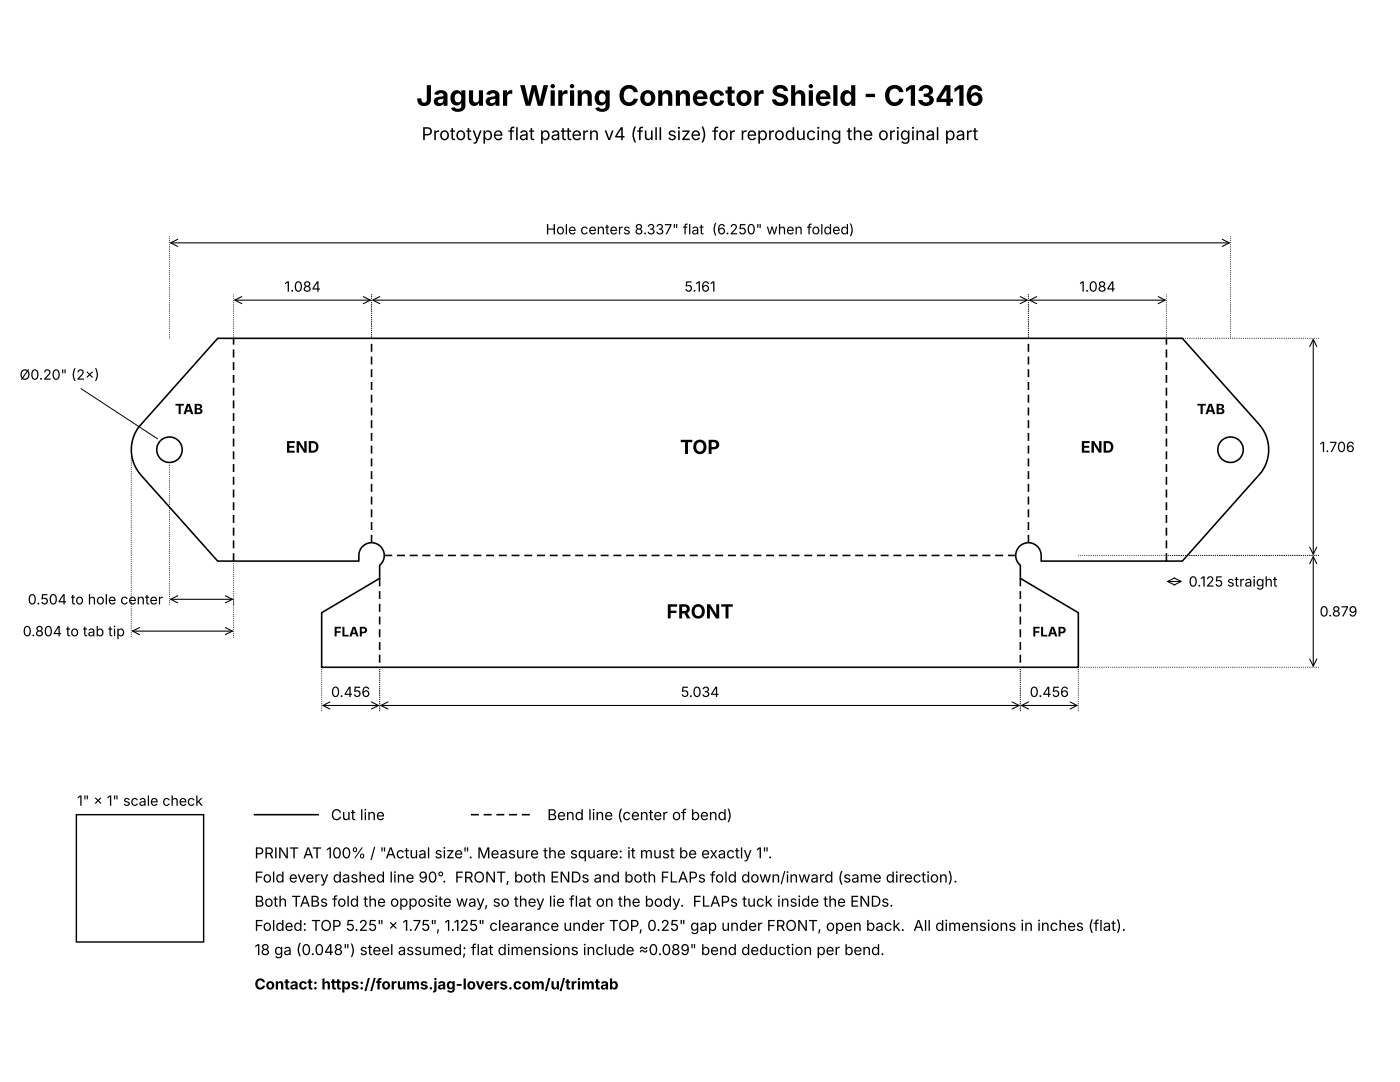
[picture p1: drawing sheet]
<svg xmlns="http://www.w3.org/2000/svg" width="279mm" height="216mm" viewBox="0 0 279 216" stroke-linecap="round" stroke-linejoin="round" font-family="sans-serif">
<defs><g id="words">
<text font-size="5.6" x="83.1" y="21.1">Jaguar Wiring Connector Shield - C13416</text>
<g font-size="3.9">
<text x="135.7" y="90.6">TOP</text>
<text x="133" y="123.4">FRONT</text>
</g>
<text font-size="3.5" x="84.1" y="28">Prototype flat pattern v4 (full size) for reproducing the original part</text>
<g font-size="3.2">
<text x="57.1" y="90.3">END</text>
<text x="215.7" y="90.3">END</text>
</g>
<g font-size="3">
<text x="66" y="163.7">Cut line</text>
<text x="109.2" y="163.7">Bend line (center of bend)</text>
<text x="50.8" y="171.3">PRINT AT 100% / &quot;Actual size&quot;. Measure the square: it must be exactly 1&quot;.</text>
<text x="50.8" y="176.1">Fold every dashed line 90°. FRONT, both ENDs and both FLAPs fold down/inward (same direction).</text>
<text x="50.8" y="180.9">Both TABs fold the opposite way, so they lie flat on the body. FLAPs tuck inside the ENDs.</text>
<text x="50.8" y="185.7">Folded: TOP 5.25&quot; × 1.75&quot;, 1.125&quot; clearance under TOP, 0.25&quot; gap under FRONT, open back. All dimensions in inches (flat).</text>
<text x="50.8" y="190.6">18 ga (0.048&quot;) steel assumed; flat dimensions include ≈0.089&quot; bend deduction per bend.</text>
<text x="50.8" y="197.4">Contact: https://forums.jag-lovers.com/u/trimtab</text>
</g>
<g font-size="2.8">
<text x="108.9" y="46.8">Hole centers 8.337&quot; flat (6.250&quot; when folded)</text>
<text x="56.8" y="58.2">1.084</text>
<text x="136.6" y="58.2">5.161</text>
<text x="215.4" y="58.2">1.084</text>
<text x="3.9" y="75.8">Ø0.20&quot; (2×)</text>
<text x="34.9" y="82.6">TAB</text>
<text x="238.9" y="82.6">TAB</text>
<text x="263.4" y="90.2">1.706</text>
<text x="237.2" y="117.1">0.125 straight</text>
<text x="5.5" y="120.6">0.504 to hole center</text>
<text x="263.4" y="123">0.879</text>
<text x="4.5" y="127">0.804 to tab tip</text>
<text x="66.1" y="139.1">0.456</text>
<text x="135.8" y="139.1">5.034</text>
<text x="205.5" y="139.1">0.456</text>
<text x="15.4" y="160.8">1&quot; × 1&quot; scale check</text>
</g>
<g font-size="2.6">
<text x="66.6" y="127">FLAP</text>
<text x="206" y="127">FLAP</text>
</g>
</g></defs>
<g fill="none" stroke="#000" stroke-width=".32">
<path d="M43.4 67.5h192.6l15.3 17.2a7.6 7.6 0 0 1 .4 9.6l-15.7 17.7h-28.2v-1.2a2.54 2.54 0 0 0-3.6-2.3 2.54 2.54 0 0 0-.6 4.3v2.6l11.6 6.9v10.8h-151v-10.8l11.6-6.9v-2.6a2.54 2.54 0 0 0-.4-4.2 2.54 2.54 0 0 0-3.8 1.9v1.5h-28.2l-15.3-17.2a7.6 7.6 0 0 1-.4-9.6zM50.8 162.6h12.7"/>
<circle cx="33.8" cy="89.7" r="2.54"/>
<circle cx="245.6" cy="89.7" r="2.54"/>
</g>
<path d="M15.2 162.6h25.4v25.4h-25.4z" fill="none" stroke="#000" stroke-width=".28"/>
<path d="M46.6 112v-44.5M74.2 108.3v-40.8M75.8 115.4v17.7M76.7 110.8h126M203.6 115.4v17.7M205.2 108.3v-40.8M232.8 112v-44.5M94 162.6h12.7" fill="none" stroke="#000" stroke-width=".32" stroke-dasharray="1.6 1" stroke-linecap="butt"/>
<g fill="none" stroke="#000" stroke-width=".2" stroke-dasharray=".1 .2" stroke-linecap="butt">
<path d="M33.8 67.5v-20.3M46.6 67.5v-8.9M74.2 67.5v-8.9M205.2 67.5v-8.9M232.8 67.5v-8.9M232.8 67.5h30.6M245.6 67.5v-20.3M26.2 91v36.2M33.8 92.8v28.1M46.6 112v8.9M46.6 119.6v7.6M215.2 110.8h48.2"/>
<path d="M232.8 110.8h30.6M64.2 133.1v8.9M75.8 133.1v8.9M203.6 133.1v8.9M215.2 133.1v8.9M215.2 133.1h48.2"/>
</g>
<g fill="none" stroke="#000" stroke-width=".21">
<path d="M34.1 48.5h211.2M35.5 47.8l-1.4 .7 1.4 .7M46.9 59.9h27M48.3 59.2l-1.4 .7 1.4 .7M72.5 59.2l1.4 .7-1.4 .7M74.4 59.9h130.6M75.8 59.2l-1.4 .7 1.4 .7M203.6 59.2l1.4 .7-1.4 .7M205.5 59.9h27M206.9 59.2l-1.4 .7 1.4 .7M231.1 59.2l1.4 .7-1.4 .7M243.9 47.8l1.4 .7-1.4 .7"/>
<path d="M261.4 69.2l.7-1.5 .7 1.5M262.1 67.7v42.9M34.1 119.6h12.3M35.5 118.9l-1.4 .7 1.4 .7M45 118.9l1.4 .7-1.4 .7M233 116h2.7M234.3 115.3l1.4 .7-1.4 .7M234.4 115.3l-1.4 .7 1.4 .7M261.4 109.2l.7 1.4 .7-1.4M261.4 112.5l.7-1.4 .7 1.4M262.1 111.1v21.8M26.4 125.9h20"/>
<path d="M27.9 125.2l-1.5 .7 1.5 .7M45 125.2l1.4 .7-1.4 .7M261.4 131.5l.7 1.4 .7-1.4M64.4 140.8h11.1M65.8 140.1l-1.4 .7 1.4 .7M74.1 140.1l1.4 .7-1.4 .7M76 140.8h127.4M77.4 140.1l-1.4 .7 1.4 .7M202 140.1l1.4 .7-1.4 .7M203.9 140.8h11.1M205.3 140.1l-1.4 .7 1.4 .7M213.6 140.1l1.4 .7-1.4 .7"/>
</g>
<path d="M16.2 77.5l15.3 10.1" fill="none" stroke="#000" stroke-width=".2"/>
<use href="#words"/>
</svg>
